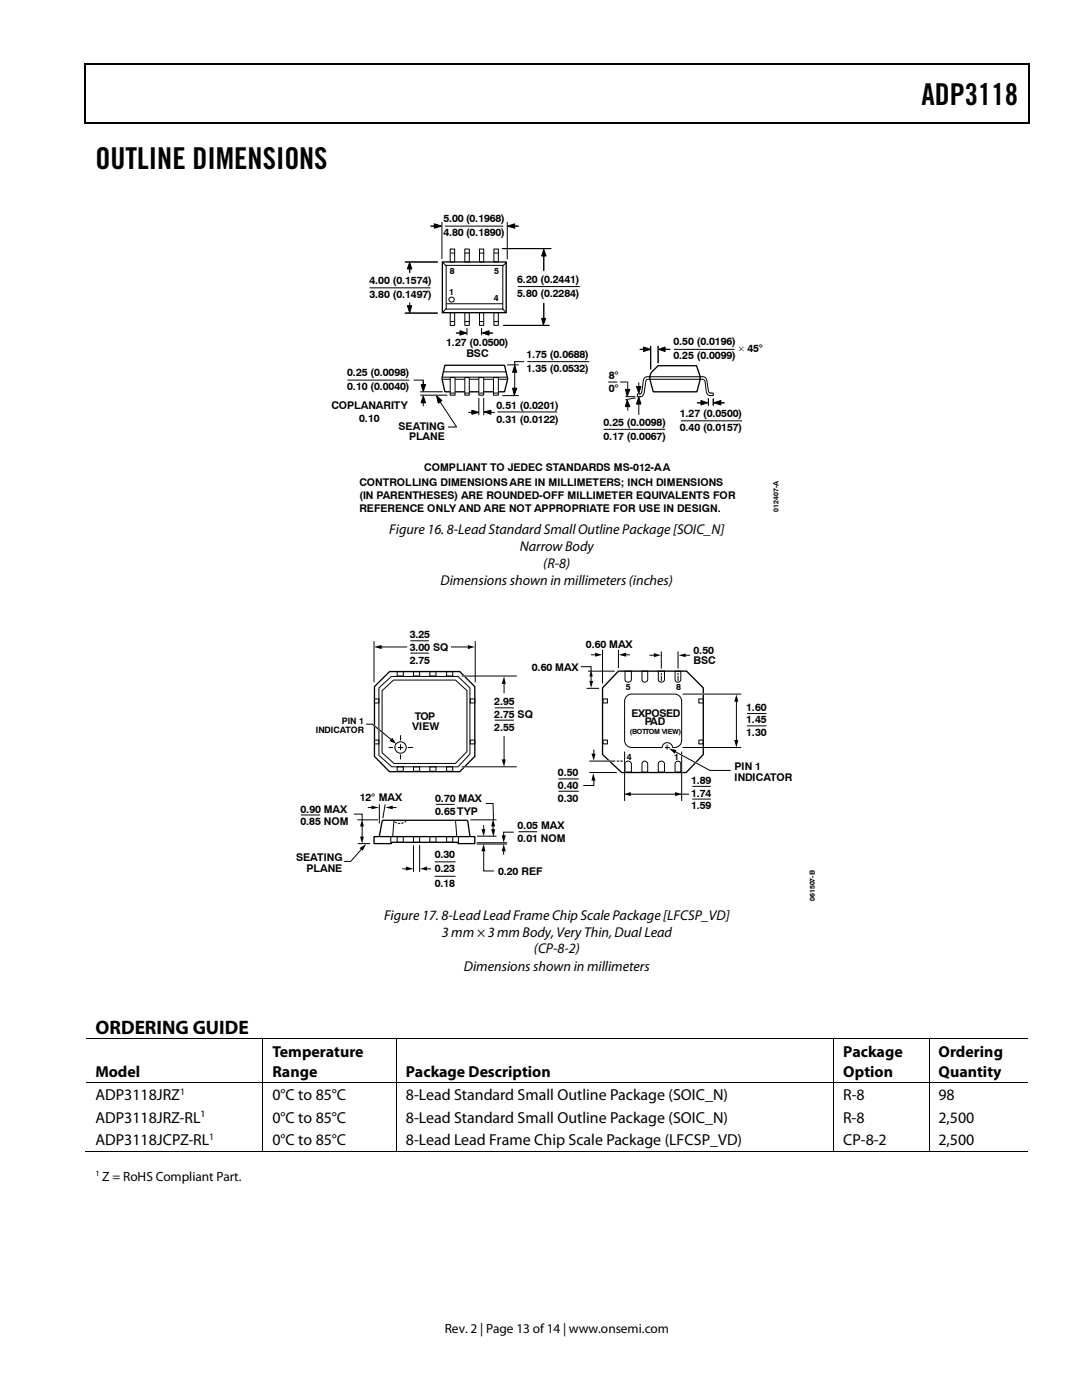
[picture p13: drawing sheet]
<svg xmlns="http://www.w3.org/2000/svg" width="216mm" height="279mm" viewBox="0 0 216 279" stroke-linecap="round" stroke-linejoin="round" font-family="sans-serif">
<defs><g id="words">
<g font-size="6">
<text x="183.9" y="20.9">ADP3118</text>
<text x="19" y="33.8">OUTLINE DIMENSIONS</text>
</g>
<text font-size="3.9" x="19" y="206.3">ORDERING GUIDE</text>
<g font-size="3.2">
<text x="19" y="214.8">Model</text>
<text x="54.4" y="210.9">Temperature</text>
<text x="54.4" y="214.9">Range</text>
<text x="81" y="214.8">Package Description</text>
<text x="168.3" y="210.9">Package</text>
<text x="168.3" y="214.9">Option</text>
<text x="187.3" y="210.9">Ordering</text>
<text x="187.3" y="214.9">Quantity</text>
<text x="19" y="219.5">ADP3118JRZ</text>
<text x="54.4" y="219.5">0°C to 85°C</text>
<text x="81" y="219.5">8-Lead Standard Small Outline Package (SOIC_N)</text>
<text x="168.3" y="219.5">R-8</text>
<text x="187.3" y="219.5">98</text>
<text x="19" y="224.1">ADP3118JRZ-RL</text>
<text x="54.4" y="224.1">0°C to 85°C</text>
<text x="81" y="224.1">8-Lead Standard Small Outline Package (SOIC_N)</text>
<text x="168.2" y="224.1">R-8</text>
<text x="187.3" y="224.1">2,500</text>
<text x="19" y="228.6">ADP3118JCPZ-RL</text>
<text x="54.4" y="228.6">0°C to 85°C</text>
<text x="81" y="228.6">8-Lead Lead Frame Chip Scale Package (LFCSP_VD)</text>
<text x="168.3" y="228.6">CP-8-2</text>
<text x="187.3" y="228.6">2,500</text>
</g>
<g font-size="2.8">
<text x="77.7" y="106.6">Figure 16. 8-Lead Standard Small Outline Package [SOIC_N]</text>
<text x="103.8" y="110">Narrow Body</text>
<text x="108.4" y="113.4">(R-8)</text>
<text x="87.9" y="116.8">Dimensions shown in millimeters (inches)</text>
<text x="76.6" y="183.5">Figure 17. 8-Lead Lead Frame Chip Scale Package [LFCSP_VD]</text>
<text x="88.1" y="186.9">3 mm × 3 mm Body, Very Thin, Dual Lead</text>
<text x="106.6" y="190.3">(CP-8-2)</text>
<text x="92.6" y="193.7">Dimensions shown in millimeters</text>
</g>
<g font-size="2.7">
<text x="20.4" y="235.6">Z = RoHS Compliant Part.</text>
<text x="88.7" y="266">Rev. 2 | Page 13 of 14 | www.onsemi.com</text>
</g>
<g font-size="2.1">
<text x="88.5" y="44.3">5.00 (0.1968)</text>
<text x="88.5" y="47.1">4.80 (0.1890)</text>
<text x="73.7" y="56.8">4.00 (0.1574)</text>
<text x="73.7" y="59.6">3.80 (0.1497)</text>
<text x="103.2" y="56.4">6.20 (0.2441)</text>
<text x="103.2" y="59.3">5.80 (0.2284)</text>
<text x="89" y="69">1.27 (0.0500)</text>
<text x="93.1" y="71.2">BSC</text>
<text x="105.1" y="71.4">1.75 (0.0688)</text>
<text x="134.4" y="68.9">0.50 (0.0196)</text>
<text x="134.4" y="71.7">0.25 (0.0099)</text>
<text x="149.1" y="70.2">45°</text>
<text x="69.3" y="75.1">0.25 (0.0098)</text>
<text x="69.3" y="77.9">0.10 (0.0040)</text>
<text x="105.1" y="74.2">1.35 (0.0532)</text>
<text x="121.5" y="75.7">8°</text>
<text x="66.1" y="81.6">COPLANARITY</text>
<text x="99.1" y="81.5">0.51 (0.0201)</text>
<text x="121.5" y="78.2">0°</text>
<text x="135.6" y="83.1">1.27 (0.0500)</text>
<text x="71.7" y="84.2">0.10</text>
<text x="79.5" y="85.7">SEATING</text>
<text x="81.6" y="87.8">PLANE</text>
<text x="99.1" y="84.3">0.31 (0.0122)</text>
<text x="120.4" y="84.9">0.25 (0.0098)</text>
<text x="120.4" y="87.8">0.17 (0.0067)</text>
<text x="135.6" y="85.9">0.40 (0.0157)</text>
<text x="84.7" y="93.9">COMPLIANT TO JEDEC STANDARDS MS-012-AA</text>
<text x="71.7" y="97">CONTROLLING DIMENSIONS ARE IN MILLIMETERS; INCH DIMENSIONS</text>
<text x="71.7" y="99.6">(IN PARENTHESES) ARE ROUNDED-OFF MILLIMETER EQUIVALENTS FOR</text>
<text x="71.7" y="102.1">REFERENCE ONLY AND ARE NOT APPROPRIATE FOR USE IN DESIGN.</text>
<text x="81.7" y="127.4">3.25</text>
<text x="81.7" y="129.9">3.00 SQ</text>
<text x="116.9" y="129.2">0.60 MAX</text>
<text x="138.4" y="130.4">0.50</text>
<text x="81.7" y="132.4">2.75</text>
<text x="106.1" y="133.9">0.60 MAX</text>
<text x="138.4" y="132.5">BSC</text>
<text x="82.8" y="143.6">TOP</text>
<text x="98.6" y="140.7">2.95</text>
<text x="98.6" y="143.3">2.75 SQ</text>
<text x="126" y="143">EXPOSED</text>
<text x="148.9" y="141.8">1.60</text>
<text x="82.3" y="145.8">VIEW</text>
<text x="98.6" y="145.8">2.55</text>
<text x="128.7" y="144.8">PAD</text>
<text x="148.9" y="144.4">1.45</text>
<text x="148.9" y="146.9">1.30</text>
<text x="111.3" y="154.9">0.50</text>
<text x="146.6" y="153.7">PIN 1</text>
<text x="146.6" y="155.8">INDICATOR</text>
<text x="71.8" y="159.9">12° MAX</text>
<text x="86.8" y="160.1">0.70 MAX</text>
<text x="111.3" y="157.4">0.40</text>
<text x="111.3" y="160">0.30</text>
<text x="137.9" y="156.5">1.89</text>
<text x="137.9" y="159">1.74</text>
<text x="137.9" y="161.5">1.59</text>
<text x="59.9" y="162.2">0.90 MAX</text>
<text x="59.9" y="164.7">0.85 NOM</text>
<text x="86.8" y="162.6">0.65TYP</text>
<text x="103.3" y="165.5">0.05 MAX</text>
<text x="59.1" y="171.9">SEATING</text>
<text x="61.2" y="174">PLANE</text>
<text x="86.7" y="171.3">0.30</text>
<text x="103.3" y="168.1">0.01 NOM</text>
<text x="86.7" y="174.1">0.23</text>
<text x="86.7" y="177">0.18</text>
<text x="99.4" y="174.5">0.20 REF</text>
</g>
<g font-size="1.9">
<text x="35.9" y="218.5">1</text>
<text x="40" y="223">1</text>
<text x="41.7" y="227.5">1</text>
</g>
<g font-size="1.8">
<text x="89.6" y="58.8">1</text>
<text x="89.8" y="54.7">8</text>
<text x="98.5" y="60">4</text>
<text x="98.6" y="54.7">5</text>
<text x="124.9" y="137.8">5</text>
<text x="134.9" y="137.8">8</text>
<text x="63" y="146.3">INDICATOR</text>
<text x="68.2" y="144.5">PIN 1</text>
<text x="125.1" y="151.6">4</text>
<text x="134.5" y="151.6">1</text>
</g>
<text font-size="1.6" x="19" y="234.7">1</text>
<g font-size="1.4">
<text x="155.4" y="102.2" transform="rotate(-90 155.4 102.2)">012407-A</text>
<text x="125.7" y="146.6">(BOTTOM VIEW)</text>
<text x="162.6" y="179.9" transform="rotate(-90 162.6 179.9)">061507-B</text>
</g>
</g></defs>
<path d="M16.9 12.7h.2v1h-.2zM205.1 12.7h.3v1h-.3zM205.1 12.7h.3v.3h-.3zM82.3 24.4h.2v.2h-.2zM205.1 24.4h.3v.2h-.3z" fill="#000"/>
<path d="M16.9 12.8h188.2M17 13.7v10.9M205.2 13.7v10.9M205.1 24.5h-188.2" fill="none" stroke="#000" stroke-width=".25"/>
<path d="M131.3 73h7.7l.7 2.1v.7l-.6 2.4h-8.8l-.6-2.5v-.6l.2-.7z" fill="none" stroke="#000" stroke-width=".26"/>
<path d="M129.8 75.2h9.8M129.8 75.7h9.9" fill="none" stroke="#000" stroke-width=".2"/>
<path d="M127.2 78.6h.4l.2 .6h-.6z" fill="#fff"/>
<path d="M129.8 75.2a1.04 1.04 0 0 0-1.5 1.1l-.3 2.2-.8 .1v.6a1.12 1.12 0 0 0 1.4-1.3l.3-2 .3-.2h.6" fill="none" stroke="#000" stroke-width=".2"/>
<path d="M141.8 78.4h.5v.6h-.6z" fill="#fff"/>
<g fill="none" stroke="#000" stroke-width=".2">
<path d="M88.3 75.7h12.9M88.3 75.3h12.9M88.5 74.2h12.5M100.3 79h3.1M101.3 72.8h2.1M102.7 72.2v6.2M105.3 72.2h12.2M121.5 76.2h1.6M123.8 76.2h1.5M124.9 79.2h1.8M125.3 76.4v2M126.7 79.4l-1.8 .4"/>
<path d="M127.5 76.4v.9M127.5 79.9v2.8M129.8 69.1v4.6M131.3 69.1v3.3M134.6 69.7h11.9M139.7 75.7l.8 .1 .3 1.3a1.62 1.62 0 0 0 .9 1.9h.6v-.6h-.4M139.7 75.2h.8l.4 .3 .5 2.7 .4 .2M141.4 79.6v1.3M142.3 79.6v1.3M120.6 85.7h12M125.3 80.8v1.1M136 84h12"/>
</g>
<path d="M141.4 79.6v1.3zM142.3 79.6v1.3zM147.4 69.3l.1-.1 .5 .4 .3-.4 .1 .1-.4 .3 .4 .4-.1 .1-.3-.4-.5 .4-.1-.1 .5-.4z" fill="#000"/>
<path d="M88.8 72.9h11.9l.6 2.7-.6 2.6h-11.9l-.6-2.7z" fill="none" stroke="#000" stroke-width=".26"/>
<path d="M92.8 75.4h.8v3.5h-.8z" fill="#fff" stroke="#000" stroke-width=".2"/>
<path d="M92.8 78.4h.8" fill="none" stroke="#000" stroke-width=".2"/>
<path d="M95.5 75.4h1v3.5h-1z" fill="#fff" stroke="#000" stroke-width=".2"/>
<path d="M95.7 78.4h.8" fill="none" stroke="#000" stroke-width=".2"/>
<path d="M98.5 75.4h.9v3.5h-.9z" fill="#fff" stroke="#000" stroke-width=".2"/>
<g fill="none" stroke="#000" stroke-width=".2">
<path d="M73.8 57.4h12M80.9 52.3h6.4M88.2 44.4v7.2M88.3 52.3l.7 .7M88.9 45.1h11.4M89 53h11.3v8.7h-11.3zM89.8 49.7h.9v2.6h-.9zM89.9 50.5h.7M92.8 49.7h.8v2.6h-.8zM92.8 50.5h.8M95.7 49.7h.8v2.6h-.8zM95.7 50.5h.8"/>
<path d="M98.6 49.7h.8v2.6h-.8zM98.6 50.5h.8M100.2 49.6h9.7M101 52.5l-.7 .5M101.2 44.4v7.2M103.4 57.2h12.2M108.5 50.8v3.2M69.4 75.9h12.2M80.9 62.5h6.4M81.7 60.5v1.2M82.6 75.9h1.9M83.9 78.2h4.4"/>
<path d="M83.9 78.9h5.3M84.5 76v1.4M84.5 79.8v1.2M88.9 61.7l-.6 .7M89.2 60.6h11M89.8 62.4h.9v2.5h-.9zM89.9 64.2h.7M92.8 62.4h.8v2.5h-.8zM92.8 64.2h.8M93.2 65.6v1.2M95.5 79.5v3.3M95.7 62.4h.8v2.5h-.8z"/>
<path d="M95.7 64.2h.8M96.1 65.6v1.2M96.5 79.5v3.3M98.6 78.4h.8M98.6 62.4h.8v2.5h-.8zM98.6 64.2h.8M100.3 61.7l.7 .7M100.5 64.9h9.1M108.5 60.5v3.7M87.8 80.2l3.3 4.9M89.5 85.2h1.6M93.6 82.3h1.3"/>
<path d="M97.2 82.3h1.4M99.4 82.2h11.7"/>
</g>
<path d="M84 76.8h.9l-.4 1.3zM84.5 79l.4 1.4h-.9zM87.1 79l1.1 .9-.7 .6zM94.1 81.9l1.4 .4-1.4 .4zM96.6 82.2l1.4-.3v.8z" fill="#000" stroke="#000" stroke-width=".2"/>
<path d="M84.5 76v1.4z" fill="#000"/>
<path d="M88.3 52.3h12.7v10.1h-12.7z" fill="none" stroke="#000" stroke-width=".26"/>
<path d="M89.8 75.4h1v3.5h-1z" fill="#fff" stroke="#000" stroke-width=".2"/>
<g fill="none" stroke="#000" stroke-width=".2">
<path d="M81.7 53.2v1.2M86 45.1h1.1M102.2 45.1h1.2M89.9 78.4h.8M91.1 66.5h1.1M97.2 66.5h1.1M102.7 72.2h1.8M127.7 69.7h1.2M132.3 69.7h1.4M139.1 80.4h1.2M143.4 80.4h1.1M74.6 128.1v8"/>
<path d="M74.7 139.5h.9v.8h-.9zM75.6 137.3l2.5-2.3h13.3l2.4 2.3v13.2l-2.4 2.5h-13.2l-2.6-2.3zM75.9 129.1h5.3M76.2 137.8l2.3-2.1h12.4l2.3 2.1v12.2l-2.3 2.4h-12.3l-2.4-2.2zM79.2 134h1.3v.9h-1.3zM81.9 127.9h3.7M81.9 130.3h3.7M82.5 134h1.2v.9h-1.2zM85.8 134h1.2v.9h-1.2zM89.1 134h1.2v.9h-1.2zM90.1 129.1h3.5M92.1 134.9h11"/>
<path d="M93.9 139.5h.8v.8h-.8zM94.8 128.1v8M100.6 136.2v2.1M115.9 133.1h2v.8M117.1 137.4h2.4M117.3 133.9h5.4M117.9 134.7v1.4M118 130.7h1M120.2 129.8v6.5M120.3 139.5h.9v.8h-.9zM123.4 129.8v3.4M124.6 130.7h1"/>
<path d="M124.7 133.9h1.3v1.7a.65 .65 0 0 1-.7 .5 .65 .65 0 0 1-.6-.5zM125.2 138.8l.9-.3h7.1a2.9 2.9 0 0 1 2.5 .6l.3 .9v7.3a1.54 1.54 0 0 1-1.8 1.9 1.06 1.06 0 0 0-1-1 1.06 1.06 0 0 0-1.1 1h-4.6a3.1 3.1 0 0 1-2.6-.6l-.3-.8v-6.5a2.89 2.89 0 0 1 .6-2.5zM128.1 133.9h1.1v1.7a.58 .58 0 0 1-.5 .5 .58 .58 0 0 1-.6-.5zM129.6 130.8h1.1M131.4 133.9h1.2v1.7a.62 .62 0 0 1-.6 .5 .62 .62 0 0 1-.6-.5zM132 130.1v3.2M132 134.4v.3M132 135v.8M134.7 133.9h1.1v1.7a.59 .59 0 0 1-.4 .5 .59 .59 0 0 1-.6-.2zM135.3 130.1v3.2M135.3 134.4v.3M135.3 135v.8"/>
<path d="M136.2 138.5h11.7M136.5 130.8h1.2M139.4 139.5h.9v.8h-.9zM146.9 139.7v8.3M73.1 144.5h1.2l3.9 3.2M74.7 147.7h.9v.8h-.9zM77.6 149.2h.8M79.2 153h1.3v.9h-1.3zM79.4 149.2h1.1M79.9 146.7v1.1M79.9 148.5v1.2M79.9 150.6v1"/>
<path d="M81.4 149.2h1M82.5 153h1.2v.9h-1.2zM85.8 153h1.2v.9h-1.2zM89.1 153h1.2v.9h-1.2zM92.1 153h11M93.9 147.7h.8v.8h-.8zM98.7 141.3h3.8M98.7 143.7h3.8M100.6 147v4.8M111.4 155.4h4.1M111.4 157.9h4.1M117.7 151.9h5"/>
<path d="M117.7 154.2h5.3M118.5 155.5v1.3h-2.1M118.5 149.7v1M120.3 147.7h.9v.8h-.9zM123.1 151.9h.4M123.9 151.9h.3M124.6 150v9.9M124.9 152.1a.64 .64 0 0 1 1.1 .3v1.7h-1.3v-1.7zM125.6 158.5h9.4M128.4 152a.6 .6 0 0 1 .8 .4v1.7h-1.1v-1.7zM131.4 152.2a.62 .62 0 0 1 .7-.3 .62 .62 0 0 1 .5 .5v1.7h-1.2zM132.7 149.2h.9"/>
<path d="M133.1 148.6v1M134.5 149.9l7.1 3.9h4.2M135 152a.59 .59 0 0 1 .8 .4v1.7h-1.1v-1.7zM135.8 158.5h1.6M136 150v9.9M136.2 149.2h11.7M138.1 156.9h3.7M138.1 159.5h3.7M139.4 147.7h.9v.8h-.9zM149.1 142.4h3.9M149.1 144.9h3.9M60 162.6h3.9"/>
<path d="M70.6 162.5h1.7v1.3M71.3 163.6h4.1M71.4 168.4h2.5M72.3 169.3l-2.3 2.6h-1.3M72.3 164.7v2.5M73.5 161.2h.9M75.7 160.6v3.7M76.8 160.6l-.4 2.6M78 167v1.1M78.1 161.2h.9M78.6 163.7l-.2 3.2M79.2 167h1.3v1.1h-1.3z"/>
<path d="M80.4 173.4h.9M82.5 167h1.2v1.1h-1.2zM82.5 168.8v5.1M83.7 168.7v5.2M85 173.4h.9M85.8 167h1.2v1.1h-1.2zM86.7 172h4.2M86.7 174.9h4.2M87 160.5h3.7M89.1 167h1.2v1.1h-1.2zM90.9 163.7l.2 3.2M91.5 167v1.1"/>
<path d="M93.9 163.6h5.2M95.1 168.4h6.1M95.2 168.2h5.9M95.3 166.9h3.7M96.5 169.6v4.2h2.1M96.5 164.8v.9M96.9 160.4h1.5l.1 3.2M98.4 164.7v1M100.5 169.6v.9M102.5 166.1h-2v.9M103.5 166h3.7M17.1 207.3h187.9"/>
<path d="M17.1 216.1h187.9M52.5 207.4v8.6M52.5 216.2v13.8M79.1 207.4v8.6M79.1 216.2v13.8M166.4 207.4v8.6M166.4 216.2v13.8M185.4 207.4v8.6M185.4 216.2v13.8M16.9 229.9h35.5M52.5 229.9h26.5M79.2 229.9h87.1"/>
<path d="M166.5 229.9h18.8M185.5 229.9h19.6"/>
<circle cx="90.1" cy="59.8" r=".52"/>
<circle cx="79.9" cy="149.2" r="1.14"/>
</g>
<g fill="#000">
<path d="M81.7 53.2v1.2zM86 45.1h1.1zM102.2 45.1h1.2zM91.1 66.5h1.1zM97.2 66.5h1.1zM127.7 69.7h1.2zM132.3 69.7h1.4zM139.1 80.4h1.2zM143.4 80.4h1.1zM74.6 129.1l1.6-.4v.8zM93.3 128.7l1.4 .4-1.4 .4zM100.6 135l.3 1.5h-.8z"/>
<path d="M117.6 135.9h.8l-.5 1.4zM117.9 133.6l.4 1.4h-.7zM118.7 130.3l1.4 .4-1.4 .4zM123.5 130.7l1.4-.4v.8zM130.5 130.3l1.4 .5-1.4 .3zM135.4 130.8l1.4-.4v.7zM74.5 144.7l2.3 1.9zM78.3 147.2l.7 1.3-1.3-.6zM100.1 151.6h.8l-.3 1.4zM118 150.4h.8l-.3 1.4zM118.4 154.3l.4 1.5h-.8zM124.5 158.5l1.4-.4v.8z"/>
<path d="M134.7 158.1l1.4 .4-1.4 .4zM133.5 149.4l1.5 .3-.4 .7zM146.5 147.7h.8l-.4 1.5zM146.9 138.6l.4 1.4h-.8zM71.8 167h.8l-.3 1.4zM71.8 169.2l1.3-.8-.8 1.4zM72.3 163.5l.3 1.4h-.8zM74.1 160.8l1.5 .4-1.5 .3zM76.9 161.2l1.5-.4v.7zM81 172.9l1.5 .5-1.5 .3zM83.8 173.4l1.4-.5v.8zM96.1 165.5h.8l-.4 1.4z"/>
<path d="M96.5 168.4l.4 1.5h-.8zM98 165.5h.8l-.3 1.5zM98.4 163.4l.4 1.5h-.8zM100.1 166.7h.8l-.4 1.5zM100.5 168.4l.4 1.5h-.8z"/>
</g>
<g fill="#000" stroke="#000" stroke-width=".2">
<path d="M81.7 52.4l.5 1.3h-.9zM86.7 44.7l1.4 .4-1.4 .5zM101.3 45.1l1.4-.4v.9zM108.5 49.8l.5 1.3h-.9zM81.3 61h.9l-.5 1.4zM91.8 66l1.3 .5-1.3 .4zM96.3 66.5l1.3-.5v.9zM102.7 73l.4 1.3h-.8zM102.3 77.5h.8l-.5 1.4zM108.1 63.5h.8l-.5 1.4zM124.8 77.7h.9l-.6 1.3zM127 77.1h.9l-.4 1.3z"/>
<path d="M128.4 69.3l1.4 .4-1.4 .4zM131.4 69.7l1.3-.4v.8zM125.1 79.8l.6 1.4h-.9zM127.5 79.2l.4 1.4h-.9zM139.9 79.9l1.3 .5-1.3 .4zM142.4 80.4l1.4-.5v.9z"/>
</g>
<path d="M74.7 137l3-3h14l3 3v14l-3 3h-14l-3-3zM123.4 133.9h13.6l3.3 3.4v13.3l-3.4 3.6h-12.9l-3.8-3.6v-13.3zM74.6 167h20.1v1.4h-3.3v-.3h-13.3v.3h-3.5zM75.7 166.9l.7-3.2h9.1h7.7l.6 3.2" fill="none" stroke="#000" stroke-width=".26"/>
<path d="M81 163.8a1.55 1.55 0 0 1-2.4 0" fill="none" stroke="#000" stroke-width=".2" stroke-dasharray=".4 .4"/>
<path d="M92.3 134.9h.8M140.1 138.5h.4M74.5 144.7l2.3 1.9M92.3 153h.8M121.4 151.9h.5M124.6 151.9v2.5M135.5 150.4l3.8 2M136 151.6v2.8M140.1 149.2h.5" fill="none" stroke="#fff" stroke-width=".26"/>
<use href="#words"/>
</svg>
